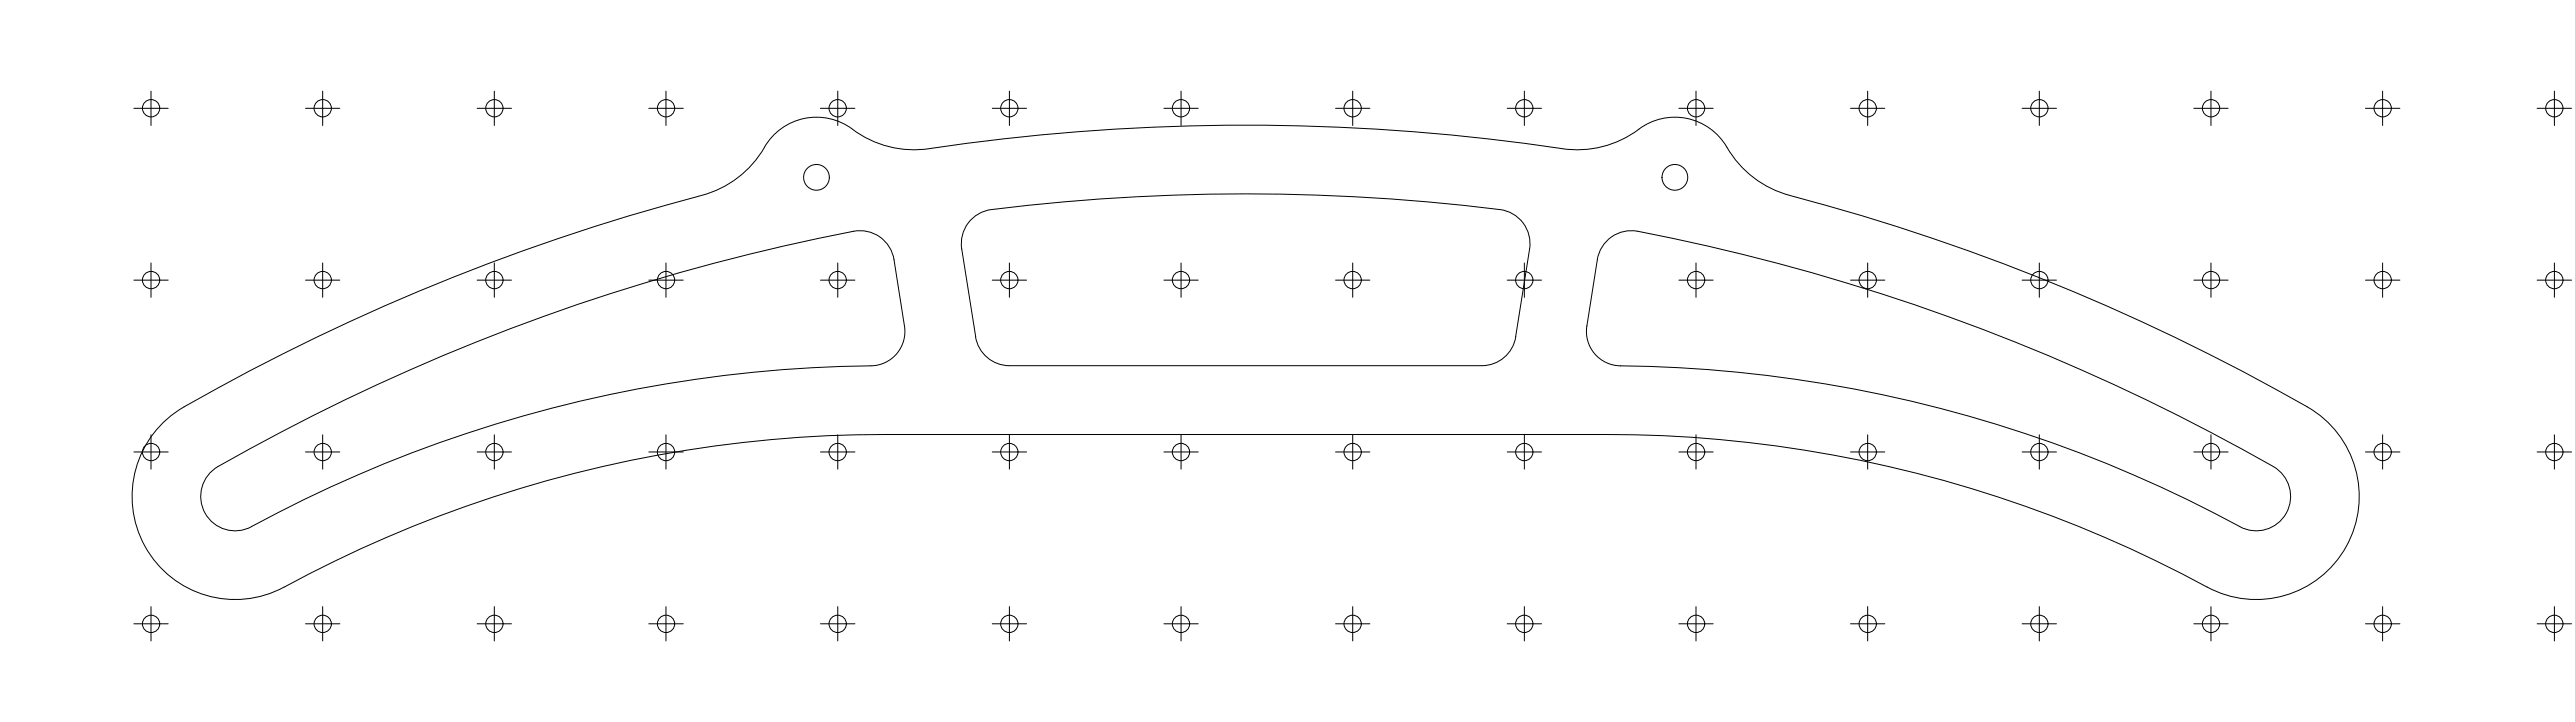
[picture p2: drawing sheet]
<svg xmlns="http://www.w3.org/2000/svg" width="1500mm" height="420mm" viewBox="0 0 1500 420" stroke-linecap="round" stroke-linejoin="round" font-family="sans-serif">
<!-- layer: Visible (ISO) -->
<g fill="none" stroke="#000" stroke-width=".58">
<path d="M445 86a36 36 0 0 1 55-8 60 60 0 0 0 41 9M445 86a60 60 0 0 1-36 28 1240 1240 0 0 0-305 125 60 60 0 0 0-18 81 60 60 0 0 0 80 22 733 733 0 0 1 350-89h420a736 736 0 0 1 353 90 60 60 0 0 0 79-27 60 60 0 0 0-24-79 1249 1249 0 0 0-301-123M541 86a1248 1248 0 0 1 369 0M1006 86a36 36 0 0 0-55-8 60 60 0 0 1-41 9M1006 86a60 60 0 0 0 37 28M874 122a1178 1178 0 0 0-300 1 20 20 0 0 0-14 22l8 51M874 122a20 20 0 0 1 17 23l-8 51a20 20 0 0 1-20 17h-275a20 20 0 0 1-20-17M936 140a20 20 0 0 1 18-5 1197 1197 0 0 1 373 139 20 20 0 0 1 4 26 20 20 0 0 1-26 6 780 780 0 0 0-365-94 20 20 0 0 1-16-22l6-39a20 20 0 0 1 6-11zM123 275l1-1a1187 1187 0 0 1 377-140 20 20 0 0 1 20 17l6 39a20 20 0 0 1-20 23 779 779 0 0 0-364 95 20 20 0 0 1-23-9 20 20 0 0 1 3-24z"/>
<circle cx="476" cy="103" r="7"/>
<circle cx="976" cy="103" r="7"/>
</g>
<!-- layer: Sketch Geometry (ISO) -->
<g fill="none" stroke="#000" stroke-width=".58">
<path d="M88 53v20M188 53v20M288 53v20M388 53v20M488 53v20M588 53v20M688 53v20M788 53v20M888 53v20M988 53v20M1088 53v20M1188 53v20"/>
<path d="M1288 53v20M1388 53v20M1488 53v20M78 63h20M178 63h20M278 63h20M378 63h20M478 63h20M578 63h20M678 63h20M778 63h20M878 63h20"/>
<path d="M978 63h20M1078 63h20M1178 63h20M1278 63h20M1378 63h20M1478 63h20M88 153v20M188 153v20M288 153v20M388 153v20M488 153v20M588 153v20"/>
<path d="M688 153v20M788 153v20M888 153v20M988 153v20M1088 153v20M1188 153v20M1288 153v20M1388 153v20M1488 153v20M78 163h20M178 163h20M278 163h20"/>
<path d="M378 163h20M478 163h20M578 163h20M678 163h20M778 163h20M878 163h20M978 163h20M1078 163h20M1178 163h20M1278 163h20M1378 163h20M1478 163h20"/>
<path d="M88 253v20M188 253v20M288 253v20M388 253v20M488 253v20M588 253v20M688 253v20M788 253v20M888 253v20M988 253v20M1088 253v20M1188 253v20"/>
<path d="M1288 253v20M1388 253v20M1488 253v20M78 263h20M178 263h20M278 263h20M378 263h20M478 263h20M578 263h20M678 263h20M778 263h20M878 263h20"/>
<path d="M978 263h20M1078 263h20M1178 263h20M1278 263h20M1378 263h20M1478 263h20M88 353v20M188 353v20M288 353v20M388 353v20M488 353v20M588 353v20"/>
<path d="M688 353v20M788 353v20M888 353v20M988 353v20M1088 353v20M1188 353v20M1288 353v20M1388 353v20M1488 353v20M78 363h20M178 363h20M278 363h20"/>
<path d="M378 363h20M478 363h20M578 363h20M678 363h20M778 363h20M878 363h20M978 363h20M1078 363h20M1178 363h20M1278 363h20M1378 363h20M1478 363h20"/>
<circle cx="88" cy="63" r="5"/>
<circle cx="188" cy="63" r="5"/>
<circle cx="288" cy="63" r="5"/>
<circle cx="388" cy="63" r="5"/>
<circle cx="488" cy="63" r="5"/>
<circle cx="588" cy="63" r="5"/>
<circle cx="688" cy="63" r="5"/>
<circle cx="788" cy="63" r="5"/>
<circle cx="888" cy="63" r="5"/>
<circle cx="988" cy="63" r="5"/>
<circle cx="1088" cy="63" r="5"/>
<circle cx="1188" cy="63" r="5"/>
<circle cx="1288" cy="63" r="5"/>
<circle cx="1388" cy="63" r="5"/>
<circle cx="1488" cy="63" r="5"/>
<circle cx="88" cy="163" r="5"/>
<circle cx="188" cy="163" r="5"/>
<circle cx="288" cy="163" r="5"/>
<circle cx="388" cy="163" r="5"/>
<circle cx="488" cy="163" r="5"/>
<circle cx="588" cy="163" r="5"/>
<circle cx="688" cy="163" r="5"/>
<circle cx="788" cy="163" r="5"/>
<circle cx="888" cy="163" r="5"/>
<circle cx="988" cy="163" r="5"/>
<circle cx="1088" cy="163" r="5"/>
<circle cx="1188" cy="163" r="5"/>
<circle cx="1288" cy="163" r="5"/>
<circle cx="1388" cy="163" r="5"/>
<circle cx="1488" cy="163" r="5"/>
<circle cx="88" cy="263" r="5"/>
<circle cx="188" cy="263" r="5"/>
<circle cx="288" cy="263" r="5"/>
<circle cx="388" cy="263" r="5"/>
<circle cx="488" cy="263" r="5"/>
<circle cx="588" cy="263" r="5"/>
<circle cx="688" cy="263" r="5"/>
<circle cx="788" cy="263" r="5"/>
<circle cx="888" cy="263" r="5"/>
<circle cx="988" cy="263" r="5"/>
<circle cx="1088" cy="263" r="5"/>
<circle cx="1188" cy="263" r="5"/>
<circle cx="1288" cy="263" r="5"/>
<circle cx="1388" cy="263" r="5"/>
<circle cx="1488" cy="263" r="5"/>
<circle cx="88" cy="363" r="5"/>
<circle cx="188" cy="363" r="5"/>
<circle cx="288" cy="363" r="5"/>
<circle cx="388" cy="363" r="5"/>
<circle cx="488" cy="363" r="5"/>
<circle cx="588" cy="363" r="5"/>
<circle cx="688" cy="363" r="5"/>
<circle cx="788" cy="363" r="5"/>
<circle cx="888" cy="363" r="5"/>
<circle cx="988" cy="363" r="5"/>
<circle cx="1088" cy="363" r="5"/>
<circle cx="1188" cy="363" r="5"/>
<circle cx="1288" cy="363" r="5"/>
<circle cx="1388" cy="363" r="5"/>
<circle cx="1488" cy="363" r="5"/>
</g>
</svg>
